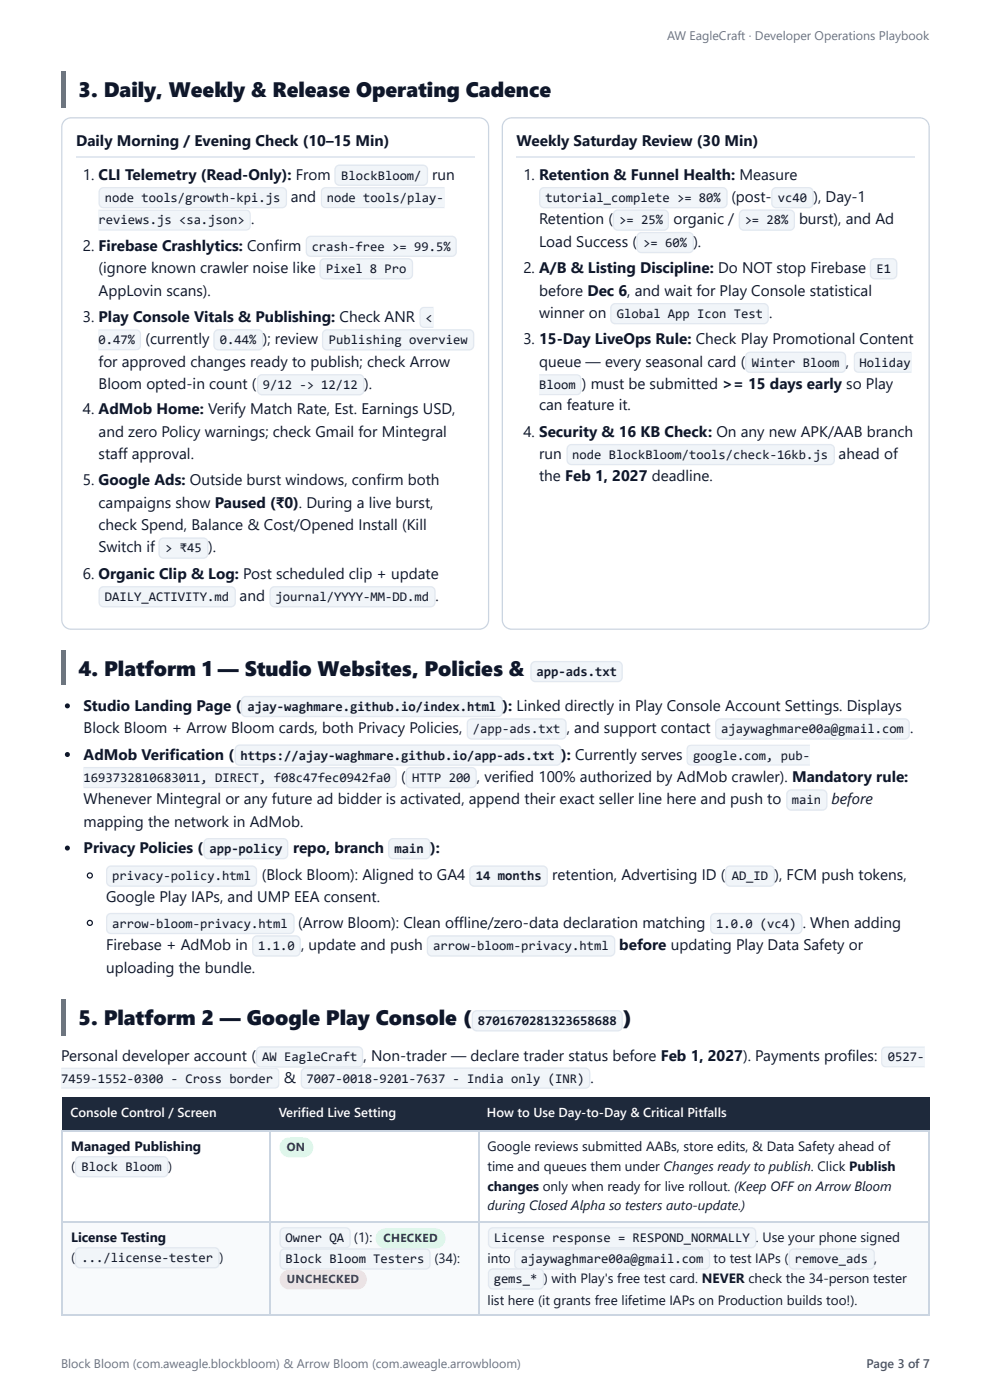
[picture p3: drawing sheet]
<svg xmlns="http://www.w3.org/2000/svg" width="210mm" height="297mm" viewBox="0 0 210 297" stroke-linecap="round" stroke-linejoin="round" font-family="sans-serif">
<defs><g id="words">
<g font-size="4.4" fill="#0f172a">
<text x="16.7" y="20.6">3. Daily, Weekly &amp; Release Operating Cadence</text>
<text x="16.7" y="143.4">4. Platform 1 — Studio Websites, Policies &amp;</text>
<text x="16.7" y="217.5">5. Platform 2 — Google Play Console (</text>
<text x="132.1" y="217.5">)</text>
</g>
<g font-size="3.2" fill="#0f172a">
<text x="16.1" y="31">Daily Morning / Evening Check (10–15 Min)</text>
<text x="109.5" y="31">Weekly Saturday Review (30 Min)</text>
<text x="17.6" y="38.1">1. CLI Telemetry (Read-Only): From</text>
<text x="91.6" y="38.1">run</text>
<text x="111" y="38.1">1. Retention &amp; Funnel Health: Measure</text>
<text x="53.2" y="47.6">.</text>
<text x="61.7" y="42.9">and</text>
<text x="114.3" y="47.6">Retention (</text>
<text x="142.8" y="47.6">organic /</text>
<text x="155.1" y="42.9">(post-</text>
<text x="169.4" y="47.6">burst), and Ad</text>
<text x="172.5" y="42.9">)</text>
<text x="173.4" y="42.9">, Day-1</text>
<text x="17.6" y="53.2">2. Firebase Crashlytics: Confirm</text>
<text x="114.3" y="52.4">Load Success (</text>
<text x="147" y="52.4">)</text>
<text x="148" y="52.4">.</text>
<text x="20.9" y="57.9">(ignore known crawler noise like</text>
<text x="111" y="57.9">2. A/B &amp; Listing Discipline: Do NOT stop Firebase</text>
<text x="20.9" y="62.7">AppLovin scans).</text>
<text x="114.3" y="62.7">before Dec 6, and wait for Play Console statistical</text>
<text x="17.6" y="68.3">3. Play Console Vitals &amp; Publishing: Check ANR</text>
<text x="114.3" y="67.5">winner on</text>
<text x="163.1" y="67.5">.</text>
<text x="20.9" y="77.8">for approved changes ready to publish; check Arrow</text>
<text x="30.9" y="73">(currently</text>
<text x="55.7" y="73">)</text>
<text x="56.7" y="73">; review</text>
<text x="111" y="73">3. 15-Day LiveOps Rule: Check Play Promotional Content</text>
<text x="114.3" y="77.8">queue — every seasonal card (</text>
<text x="179.3" y="77.8">,</text>
<text x="20.9" y="82.6">Bloom opted-in count (</text>
<text x="77.2" y="82.6">)</text>
<text x="78.2" y="82.6">.</text>
<text x="123.4" y="82.6">) must be submitted &gt;= 15 days early so Play</text>
<text x="17.6" y="87.8">4. AdMob Home: Verify Match Rate, Est. Earnings USD,</text>
<text x="114.3" y="87">can feature it.</text>
<text x="20.9" y="92.6">and zero Policy warnings; check Gmail for Mintegral</text>
<text x="111" y="92.6">4. Security &amp; 16 KB Check: On any new APK/AAB branch</text>
<text x="20.9" y="97.4">staff approval.</text>
<text x="114.3" y="97.4">run</text>
<text x="177.8" y="97.4">ahead of</text>
<text x="17.6" y="102.9">5. Google Ads: Outside burst windows, confirm both</text>
<text x="20.9" y="107.7">campaigns show Paused (₹0). During a live burst,</text>
<text x="114.3" y="102.1">the Feb 1, 2027 deadline.</text>
<text x="20.9" y="112.4">check Spend, Balance &amp; Cost/Opened Install (Kill</text>
<text x="20.9" y="117.2">Switch if</text>
<text x="44.1" y="117.2">)</text>
<text x="45.1" y="117.2">.</text>
<text x="17.6" y="122.8">6. Organic Clip &amp; Log: Post scheduled clip + update</text>
<text x="50.8" y="127.5">and</text>
<text x="92.3" y="127.5">.</text>
<text x="17.7" y="150.8">Studio Landing Page (</text>
<text x="17.7" y="155.6">Block Bloom + Arrow Bloom cards, both Privacy Policies,</text>
<text x="106.5" y="150.8">): Linked directly in Play Console Account Settings. Displays</text>
<text x="120.2" y="155.6">,</text>
<text x="121.8" y="155.6">and support contact</text>
<text x="193" y="155.6">.</text>
<text x="17.7" y="161.1">AdMob Verification (</text>
<text x="119" y="161.1">): Currently serves</text>
<text x="85.1" y="165.9">(</text>
<text x="101.1" y="165.9">,</text>
<text x="102.7" y="165.9">verified 100% authorized by AdMob crawler). Mandatory rule:</text>
<text x="17.7" y="170.7">Whenever Mintegral or any future ad bidder is activated, append their exact seller line here and push to</text>
<text x="176.3" y="170.7">before</text>
<text x="17.7" y="175.4">mapping the network in AdMob.</text>
<text x="17.7" y="181">Privacy Policies (</text>
<text x="62.1" y="181">repo, branch</text>
<text x="91.2" y="181">):</text>
<text x="22.5" y="191.3">Google Play IAPs, and UMP EEA consent.</text>
<text x="55.5" y="186.8">(Block Bloom): Aligned to GA4</text>
<text x="117.1" y="186.8">retention, Advertising ID (</text>
<text x="164.2" y="186.8">)</text>
<text x="165.2" y="186.8">, FCM push tokens,</text>
<text x="63.2" y="196.9">(Arrow Bloom): Clean offline/zero-data declaration matching</text>
<text x="170.2" y="196.9">.</text>
<text x="171.8" y="196.9">When adding</text>
<text x="22.5" y="201.6">Firebase + AdMob in</text>
<text x="63.8" y="201.6">,</text>
<text x="65.4" y="201.6">update and push</text>
<text x="131.3" y="201.6">before updating Play Data Safety or</text>
<text x="22.5" y="206.4">uploading the bundle.</text>
<text x="13" y="225.2">Personal developer account (</text>
<text x="77.1" y="225.2">,</text>
<text x="78.7" y="225.2">Non-trader — declare trader status before Feb 1, 2027). Payments profiles:</text>
<text x="60.1" y="229.7">&amp;</text>
<text x="125.2" y="229.7">.</text>
</g>
<g font-size="2.9" fill="#0f172a">
<text x="15.1" y="244.2">Managed Publishing</text>
<text x="103.3" y="244.2">Google reviews submitted AABs, store edits, &amp; Data Safety ahead of</text>
<text x="15.1" y="248.4">(</text>
<text x="35.7" y="248.4">)</text>
<text x="103.3" y="248.4">time and queues them under Changes readyto publish. Click Publish</text>
<text x="103.3" y="252.7">changes only when ready for live rollout. (Keep OFF on Arrow Bloom</text>
<text x="103.3" y="256.6">during Closed Alpha so testers auto-update.)</text>
<text x="15.1" y="263.5">License Testing</text>
<text x="75" y="263.5">(1):</text>
<text x="160.3" y="263.5">.</text>
<text x="161.7" y="263.5">Use your phone signed</text>
<text x="15.1" y="267.8">(</text>
<text x="46.5" y="267.8">)</text>
<text x="92.1" y="268">(34):</text>
<text x="103.3" y="268">into</text>
<text x="151.3" y="268">to test IAPs (</text>
<text x="185.3" y="268">,</text>
<text x="115.3" y="272.3">)</text>
<text x="116.9" y="272.3">with Play's free test card. NEVER check the 34-person tester</text>
<text x="103.3" y="276.8">list here (it grants free lifetime IAPs on Production builds too!).</text>
</g>
<g font-size="2.8" fill="#0f172a">
<text x="72.3" y="38.1">BlockBloom/</text>
<text x="20.9" y="47.6">reviews.js &lt;sa.json&gt;</text>
<text x="22.2" y="42.9">node tools/growth-kpi.js</text>
<text x="69.3" y="42.9">node tools/play-</text>
<text x="115.6" y="42.9">tutorial_complete &gt;= 80%</text>
<text x="131.3" y="47.6">&gt;= 25%</text>
<text x="157.9" y="47.6">&gt;= 28%</text>
<text x="164.9" y="42.9">vc40</text>
<text x="66.1" y="53.2">crash-free &gt;= 99.5%</text>
<text x="136.4" y="52.4">&gt;= 60%</text>
<text x="69.1" y="57.9">Pixel 8 Pro</text>
<text x="185.8" y="57.9">E1</text>
<text x="90.2" y="68.3">&lt;</text>
<text x="130.8" y="67.5">Global App Icon Test</text>
<text x="20.9" y="73">0.47%</text>
<text x="46.6" y="73">0.44%</text>
<text x="69.7" y="73">Publishing overview</text>
<text x="159.4" y="77.8">Winter Bloom</text>
<text x="182.2" y="77.8">Holiday</text>
<text x="55.7" y="82.6">9/12 -&gt; 12/12</text>
<text x="114.3" y="82.6">Bloom</text>
<text x="121.3" y="97.4">node BlockBloom/tools/check-16kb.js</text>
<text x="35" y="117.2">&gt; ₹45</text>
<text x="22.2" y="127.5">DAILY_ACTIVITY.md</text>
<text x="58.4" y="127.5">journal/YYYY-MM-DD.md</text>
<text x="113.8" y="143.4">app-ads.txt</text>
<text x="52.5" y="150.8">ajay-waghmare.github.io/index.html</text>
<text x="100.2" y="155.6">/app-ads.txt</text>
<text x="152.9" y="155.6">ajaywaghmare00a@gmail.com</text>
<text x="51" y="161.1">https://ajay-waghmare.github.io/app-ads.txt</text>
<text x="146.9" y="161.1">google.com, pub-</text>
<text x="17.7" y="165.9">1693732810683011, DIRECT, f08c47fec0942fa0</text>
<text x="87.4" y="165.9">HTTP 200</text>
<text x="167.9" y="170.7">main</text>
<text x="44.4" y="181">app-policy</text>
<text x="83.7" y="181">main</text>
<text x="23.8" y="186.8">privacy-policy.html</text>
<text x="100.9" y="186.8">14 months</text>
<text x="155.1" y="186.8">AD_ID</text>
<text x="23.8" y="196.9">arrow-bloom-privacy.html</text>
<text x="151.8" y="196.9">1.0.0 (vc4)</text>
<text x="54.8" y="201.6">1.1.0</text>
<text x="91.9" y="201.6">arrow-bloom-privacy.html</text>
<text x="101.3" y="217.5">8701670281323658688</text>
<text x="55.6" y="225.2">AW EagleCraft</text>
<text x="188.2" y="225.2">0527-</text>
<text x="13" y="229.7">7459-1552-0300 - Cross border</text>
<text x="65" y="229.7">7007-0018-9201-7637 - India only (INR)</text>
<text x="17.3" y="248.4">Block Bloom</text>
<text x="60.5" y="263.5">Owner QA</text>
<text x="104.7" y="263.5">License response = RESPOND_NORMALLY</text>
<text x="17.3" y="267.8">.../license-tester</text>
<text x="60.5" y="268">Block Bloom Testers</text>
<text x="110.4" y="268">ajaywaghmare00a@gmail.com</text>
<text x="168.5" y="268">remove_ads</text>
<text x="104.7" y="272.3">gems_*</text>
</g>
<g font-size="2.8" fill="#fff">
<text x="14.9" y="237.1">Console Control / Screen</text>
<text x="59.1" y="237.1">Verified Live Setting</text>
<text x="103.2" y="237.1">How to Use Day-to-Day &amp; Critical Pitfalls</text>
</g>
<g font-size="2.6" fill="#64748b">
<text x="141.5" y="8.5">AW EagleCraft · Developer Operations Playbook</text>
<text x="13" y="290.2">Block Bloom (com.aweagle.blockbloom) &amp; Arrow Bloom (com.aweagle.arrowbloom)</text>
</g>
<text font-size="2.6" fill="#475569" x="183.7" y="290.2">Page 3 of 7</text>
<g font-size="2.5" fill="#166534">
<text x="60.8" y="244.2">ON</text>
<text x="81.3" y="263.5">CHECKED</text>
</g>
<text font-size="2.5" fill="#991b1b" x="60.8" y="272.3">UNCHECKED</text>
</g></defs>
<g fill="#2563eb">
<path d="M13 15.1h1v7.7h-1z"/>
<path d="M13 137.8h1v7.5h-1z"/>
<path d="M13 211.9h1v7.7h-1z"/>
</g>
<g fill="#1e293b">
<path d="M13.2 232.8h43.9v6.9h-43.9z"/>
<path d="M57.1 232.8h44.2v6.9h-44.2z"/>
<path d="M101.3 232.8h95.7v6.9h-95.7z"/>
</g>
<g fill="#f8fafc">
<path d="M13.2 259h43.9v20.1h-43.9z"/>
<path d="M57.1 259h44.2v20.1h-44.2z"/>
<path d="M101.3 259h95.7v20.1h-95.7z"/>
</g>
<path d="M13 239.8h184M13.1 239.7v39.4M57.3 239.7v39.4M101.5 239.7v39.4M13 259.2h184M13 279h184" fill="none" stroke="#cbd5e1" stroke-width=".26"/>
<path d="M196.9 239.7v39.4" fill="none" stroke="#cbd5e1" stroke-width=".21"/>
<path d="M13.7 25.6l.6-.4 .8-.2h86.5a1.98 1.98 0 0 1 2 2v104.5a1.98 1.98 0 0 1-2 2h-86.5a1.98 1.98 0 0 1-2-2v-104.5l.1-.8z" fill="#fff"/>
<path d="M13.7 25.6l.6-.4 .8-.2h86.5a1.98 1.98 0 0 1 2 2v104.5a1.98 1.98 0 0 1-2 2h-86.5a1.98 1.98 0 0 1-2-2v-104.5l.1-.8z" fill="none" stroke="#cbd5e1" stroke-width=".26"/>
<path d="M16.1 33.2h84.4" fill="none" stroke="#e2e8f0" stroke-width=".26"/>
<path d="M71.2 35.2l.8-.3h17.7a1.06 1.06 0 0 1 1.1 1.1v2.4a1.06 1.06 0 0 1-1.1 1h-17.7a1.06 1.06 0 0 1-1.1-1v-2.6z" fill="#f1f5f9"/>
<path d="M71.3 35.3l.7-.2h17.7a.93 .93 0 0 1 .9 .9v2.4a.93 .93 0 0 1-.9 .9h-17.7a.93 .93 0 0 1-1-.9v-2.4z" fill="none" stroke="#e2e8f0" stroke-width=".26"/>
<path d="M21.2 40l.8-.3h37.8a1.06 1.06 0 0 1 1.1 1v2.4a1.06 1.06 0 0 1-1.1 1.1h-37.8a1.06 1.06 0 0 1-1.1-1.1v-2.6z" fill="#f1f5f9"/>
<path d="M21.3 40.1l.7-.3h37.8a.93 .93 0 0 1 .9 .9v2.4a.93 .93 0 0 1-.9 1h-37.8a.93 .93 0 0 1-1-1v-2.4z" fill="none" stroke="#e2e8f0" stroke-width=".26"/>
<path d="M68.3 40l.8-.3h25.1v4.5h-25.1a1.06 1.06 0 0 1-1.1-1.1v-2.6z" fill="#f1f5f9"/>
<g fill="#e2e8f0">
<path d="M68 39.7h26.2v.7h-26.2z"/>
<path d="M68 43.5h26.2v.7h-26.2z"/>
<path d="M68 39.7h.7v4.5h-.7z"/>
</g>
<path d="M20.9 44.5h31.2a1.06 1.06 0 0 1 1.1 1v2.4a1.06 1.06 0 0 1-1.1 1h-31.2z" fill="#f1f5f9"/>
<g fill="#e2e8f0">
<path d="M20.9 44.5h32.3v.7h-32.3z"/>
<path d="M20.9 48.2h32.3v.7h-32.3z"/>
<path d="M52.5 44.5h.7v4.4h-.7z"/>
</g>
<path d="M65.1 50.3l.8-.3h29.9a1.06 1.06 0 0 1 1 1.1v2.3a1.06 1.06 0 0 1-1 1.1h-29.9a1.06 1.06 0 0 1-1.1-1.1v-2.5z" fill="#f1f5f9"/>
<path d="M65.2 50.4l.7-.3h29.9a.93 .93 0 0 1 .9 1v2.3a.93 .93 0 0 1-.9 1h-29.9a.93 .93 0 0 1-.9-1v-2.3z" fill="none" stroke="#e2e8f0" stroke-width=".26"/>
<path d="M68 55.1l.8-.3h17.7a1.06 1.06 0 0 1 1.1 1v2.4a1.06 1.06 0 0 1-1.1 1.1h-17.7a1.06 1.06 0 0 1-1.1-1.1l.1-2.6z" fill="#f1f5f9"/>
<path d="M68.1 55.2l.7-.3h17.7a.93 .93 0 0 1 .9 .9v2.4a.93 .93 0 0 1-.9 .9h-17.7a.93 .93 0 0 1-.9-.9v-2.4z" fill="none" stroke="#e2e8f0" stroke-width=".26"/>
<path d="M89.2 65.4l.6-.3h2.1v4.5h-1.9a1.06 1.06 0 0 1-1.1-1.1v-2.6z" fill="#f1f5f9"/>
<g fill="#e2e8f0">
<path d="M88.9 65.1h2.9v.7h-2.9z"/>
<path d="M88.9 68.9h2.9v.7h-2.9z"/>
<path d="M88.9 65.1h.7v4.5h-.7z"/>
</g>
<path d="M20.9 69.9h7.9a1.06 1.06 0 0 1 1.1 1v2.4a1.06 1.06 0 0 1-1.1 1h-7.9z" fill="#f1f5f9"/>
<g fill="#e2e8f0">
<path d="M20.9 69.9h9v.7h-9z"/>
<path d="M20.9 73.6h9v.7h-9z"/>
<path d="M29.2 69.9h.7v4.4h-.7z"/>
</g>
<path d="M45.6 70.2l.7-.3h8.5a1.06 1.06 0 0 1 1 1v2.4a1.06 1.06 0 0 1-1 1h-8.5a1.06 1.06 0 0 1-1.1-1l.1-2.6z" fill="#f1f5f9"/>
<path d="M45.6 70.3l.7-.3h8.5a.93 .93 0 0 1 .9 .9v2.4a.93 .93 0 0 1-.9 .9h-8.5a.93 .93 0 0 1-.9-.9v-2.4z" fill="none" stroke="#e2e8f0" stroke-width=".26"/>
<path d="M68.6 70.2l.7-.3h30.2a1.06 1.06 0 0 1 1 1v2.4a1.06 1.06 0 0 1-1 1h-30.2a1.06 1.06 0 0 1-1-1v-2.6z" fill="#f1f5f9"/>
<path d="M68.7 70.3l.6-.3h30.2a.93 .93 0 0 1 .9 .9v2.4a.93 .93 0 0 1-.9 .9h-30.2a.93 .93 0 0 1-.9-.9v-2.4z" fill="none" stroke="#e2e8f0" stroke-width=".26"/>
<path d="M54.8 79.7l.8-.3h20.6a1.06 1.06 0 0 1 1.1 1v2.4a1.06 1.06 0 0 1-1.1 1.1h-20.6a1.06 1.06 0 0 1-1.1-1.1v-2.6z" fill="#f1f5f9"/>
<path d="M54.9 79.8l.7-.3h20.6a.93 .93 0 0 1 .9 .9v2.4a.93 .93 0 0 1-.9 .9h-20.6a.93 .93 0 0 1-1-.9v-2.4z" fill="none" stroke="#e2e8f0" stroke-width=".26"/>
<path d="M33.9 114.3l.8-.3h8.4a1.06 1.06 0 0 1 1.1 1.1v2.4a1.06 1.06 0 0 1-1.1 1h-8.4a1.06 1.06 0 0 1-1.1-1v-2.6z" fill="#f1f5f9"/>
<path d="M34 114.4l.7-.2h8.4a.93 .93 0 0 1 1 .9v2.4a.93 .93 0 0 1-1 .9h-8.4a.93 .93 0 0 1-1-.9v-2.4z" fill="none" stroke="#e2e8f0" stroke-width=".26"/>
<path d="M21.2 124.7l.8-.3h26.9a1.06 1.06 0 0 1 1.1 1v2.4a1.06 1.06 0 0 1-1.1 1.1h-26.9a1.06 1.06 0 0 1-1.1-1.1v-2.6z" fill="#f1f5f9"/>
<path d="M21.3 124.8l.7-.3h26.9a.93 .93 0 0 1 1 .9v2.4a.93 .93 0 0 1-1 .9h-26.9a.93 .93 0 0 1-1-.9v-2.4z" fill="none" stroke="#e2e8f0" stroke-width=".26"/>
<path d="M57.5 124.7l.7-.3h33.1a1.06 1.06 0 0 1 1 1v2.4a1.06 1.06 0 0 1-1 1.1h-33.1a1.06 1.06 0 0 1-1.1-1.1l.1-2.6z" fill="#f1f5f9"/>
<path d="M57.6 124.8l.6-.3h33.1a.93 .93 0 0 1 .9 .9v2.4a.93 .93 0 0 1-.9 .9h-33.1a.93 .93 0 0 1-.9-.9v-2.4z" fill="none" stroke="#e2e8f0" stroke-width=".26"/>
<path d="M107.1 25.6l.6-.4 .8-.2h86.5a1.98 1.98 0 0 1 2 2v104.5a1.98 1.98 0 0 1-2 2h-86.5a1.98 1.98 0 0 1-2-2v-104.5l.1-.8z" fill="#fff"/>
<path d="M107.1 25.6l.6-.4 .8-.2h86.5a1.98 1.98 0 0 1 2 2v104.5a1.98 1.98 0 0 1-2 2h-86.5a1.98 1.98 0 0 1-2-2v-104.5l.1-.8z" fill="none" stroke="#cbd5e1" stroke-width=".26"/>
<path d="M109.5 33.2h84.4" fill="none" stroke="#e2e8f0" stroke-width=".26"/>
<path d="M114.6 40l.8-.3h37.8a1.06 1.06 0 0 1 1.1 1v2.4a1.06 1.06 0 0 1-1.1 1.1h-37.8a1.06 1.06 0 0 1-1.1-1.1v-2.6z" fill="#f1f5f9"/>
<path d="M114.7 40.1l.7-.3h37.8a.93 .93 0 0 1 .9 .9v2.4a.93 .93 0 0 1-.9 1h-37.8a.93 .93 0 0 1-1-1v-2.4z" fill="none" stroke="#e2e8f0" stroke-width=".26"/>
<path d="M163.8 40l.8-.3h6.8a1.06 1.06 0 0 1 1.1 1v2.4a1.06 1.06 0 0 1-1.1 1.1h-6.8a1.06 1.06 0 0 1-1.1-1.1v-2.6z" fill="#f1f5f9"/>
<path d="M163.9 40.1l.7-.3h6.8a.93 .93 0 0 1 1 .9v2.4a.93 .93 0 0 1-1 1h-6.8a.93 .93 0 0 1-1-1v-2.4z" fill="none" stroke="#e2e8f0" stroke-width=".26"/>
<path d="M130.2 44.8l.8-.3h9.8a1.06 1.06 0 0 1 1 1v2.4a1.06 1.06 0 0 1-1 1h-9.8a1.06 1.06 0 0 1-1.1-1v-2.6z" fill="#f1f5f9"/>
<path d="M130.3 44.9l.7-.3h9.8a.93 .93 0 0 1 .9 .9v2.4a.93 .93 0 0 1-.9 .9h-9.8a.93 .93 0 0 1-1-.9v-2.4z" fill="none" stroke="#e2e8f0" stroke-width=".26"/>
<path d="M156.9 44.8l.8-.3h9.8a1.06 1.06 0 0 1 1 1v2.4a1.06 1.06 0 0 1-1 1h-9.8a1.06 1.06 0 0 1-1.1-1l.1-2.6z" fill="#f1f5f9"/>
<path d="M157 44.9l.7-.3h9.8a.93 .93 0 0 1 .9 .9v2.4a.93 .93 0 0 1-.9 .9h-9.8a.93 .93 0 0 1-.9-.9v-2.4z" fill="none" stroke="#e2e8f0" stroke-width=".26"/>
<path d="M135.2 49.5l.8-.3h10a1.06 1.06 0 0 1 1.1 1.1v2.4a1.06 1.06 0 0 1-1.1 1h-10a1.06 1.06 0 0 1-1.1-1l.1-2.6z" fill="#f1f5f9"/>
<path d="M135.3 49.6l.7-.3h10a.93 .93 0 0 1 1 1v2.4a.93 .93 0 0 1-1 .9h-10a.93 .93 0 0 1-.9-.9v-2.4z" fill="none" stroke="#e2e8f0" stroke-width=".26"/>
<path d="M184.7 55.1l.8-.3h3.7a1.06 1.06 0 0 1 1 1v2.4a1.06 1.06 0 0 1-1 1.1h-3.7a1.06 1.06 0 0 1-1.1-1.1v-2.6z" fill="#f1f5f9"/>
<path d="M184.8 55.2l.7-.3h3.7a.93 .93 0 0 1 .9 .9v2.4a.93 .93 0 0 1-.9 .9h-3.7a.93 .93 0 0 1-1-.9v-2.4z" fill="none" stroke="#e2e8f0" stroke-width=".26"/>
<path d="M129.7 64.6l.7-.3h31.5a1.06 1.06 0 0 1 1.1 1.1v2.3a1.06 1.06 0 0 1-1.1 1.1h-31.5a1.06 1.06 0 0 1-1-1.1v-2.6z" fill="#f1f5f9"/>
<path d="M129.8 64.7l.6-.3h31.5a.93 .93 0 0 1 1 1v2.3a.93 .93 0 0 1-1 1h-31.5a.93 .93 0 0 1-.9-1v-2.3z" fill="none" stroke="#e2e8f0" stroke-width=".26"/>
<path d="M158.3 74.9l.7-.3h19.3a1.06 1.06 0 0 1 1.1 1.1v2.4a1.06 1.06 0 0 1-1.1 1h-19.3a1.06 1.06 0 0 1-1-1v-2.6z" fill="#f1f5f9"/>
<path d="M158.4 75l.6-.3h19.3a.93 .93 0 0 1 1 1v2.4a.93 .93 0 0 1-1 .9h-19.3a.93 .93 0 0 1-.9-.9v-2.4z" fill="none" stroke="#e2e8f0" stroke-width=".26"/>
<path d="M181.3 74.9l.7-.3h11.2v4.5h-11.2a1.06 1.06 0 0 1-1-1v-2.6z" fill="#f1f5f9"/>
<g fill="#e2e8f0">
<path d="M181 74.6h12.1v.7h-12.1z"/>
<path d="M181 78.4h12.1v.7h-12.1z"/>
<path d="M181 74.6h.7v4.5h-.7z"/>
</g>
<path d="M114.2 79.4h8a1.06 1.06 0 0 1 1.1 1v2.4a1.06 1.06 0 0 1-1.1 1.1h-8z" fill="#f1f5f9"/>
<g fill="#e2e8f0">
<path d="M114.3 79.4h9v.7h-9z"/>
<path d="M114.3 83.2h9v.7h-9z"/>
<path d="M122.6 79.4h.7v4.5h-.7z"/>
</g>
<path d="M120.4 94.5l.8-.3h54.7a1.06 1.06 0 0 1 1.1 1.1v2.3a1.06 1.06 0 0 1-1.1 1.1h-54.7a1.06 1.06 0 0 1-1.1-1.1v-2.6z" fill="#f1f5f9"/>
<path d="M120.5 94.6l.7-.3h54.7a.93 .93 0 0 1 1 1v2.3a.93 .93 0 0 1-1 1h-54.7a.93 .93 0 0 1-.9-1v-2.3z" fill="none" stroke="#e2e8f0" stroke-width=".26"/>
<path d="M112.8 140.5l.7-.3h17.5a1.06 1.06 0 0 1 1 1.1v2.4a1.06 1.06 0 0 1-1 1h-17.5a1.06 1.06 0 0 1-1.1-1l.1-2.6z" fill="#f1f5f9"/>
<path d="M112.9 140.6l.6-.2h17.5a.93 .93 0 0 1 .9 .9v2.4a.93 .93 0 0 1-.9 .9h-17.5a.93 .93 0 0 1-.9-.9v-2.4z" fill="none" stroke="#e2e8f0" stroke-width=".26"/>
<circle cx="14.3" cy="149.8" r=".53" fill="#0f172a"/>
<path d="M51.4 147.9l.7-.3h53.5a1.06 1.06 0 0 1 1 1.1v2.4a1.06 1.06 0 0 1-1 1h-53.5a1.06 1.06 0 0 1-1-1v-2.6z" fill="#f1f5f9"/>
<path d="M51.5 148l.6-.2h53.5a.93 .93 0 0 1 .9 .9v2.4a.93 .93 0 0 1-.9 .9h-53.5a.93 .93 0 0 1-.9-.9v-2.4z" fill="none" stroke="#e2e8f0" stroke-width=".26"/>
<path d="M99.3 152.7l.7-.3h19.1a1.06 1.06 0 0 1 1 1.1v2.3a1.06 1.06 0 0 1-1 1.1h-19.1a1.06 1.06 0 0 1-1-1.1v-2.5z" fill="#f1f5f9"/>
<path d="M99.4 152.8l.6-.3h19.1a.93 .93 0 0 1 .9 1v2.3a.93 .93 0 0 1-.9 1h-19.1a.93 .93 0 0 1-.9-1v-2.3z" fill="none" stroke="#e2e8f0" stroke-width=".26"/>
<path d="M151.9 152.7l.8-.3h39.1a1.06 1.06 0 0 1 1.1 1.1v2.3a1.06 1.06 0 0 1-1.1 1.1h-39.1a1.06 1.06 0 0 1-1.1-1.1v-2.5z" fill="#f1f5f9"/>
<path d="M152 152.8l.7-.3h39.1a.93 .93 0 0 1 .9 1v2.3a.93 .93 0 0 1-.9 1h-39.1a.93 .93 0 0 1-1-1v-2.3z" fill="none" stroke="#e2e8f0" stroke-width=".26"/>
<circle cx="14.3" cy="160.1" r=".53" fill="#0f172a"/>
<path d="M50.1 158.3l.7-.3h67.2a1.06 1.06 0 0 1 1.1 1v2.4a1.06 1.06 0 0 1-1.1 1.1h-67.2a1.06 1.06 0 0 1-1.1-1.1l.1-2.6z" fill="#f1f5f9"/>
<path d="M50.1 158.4l.7-.3h67.2a.93 .93 0 0 1 .9 .9v2.4a.93 .93 0 0 1-.9 .9h-67.2a.93 .93 0 0 1-.9-.9v-2.4z" fill="none" stroke="#e2e8f0" stroke-width=".26"/>
<path d="M145.8 158.3l.8-.3h25.2v4.5h-25.2a1.06 1.06 0 0 1-1.1-1.1v-2.6z" fill="#f1f5f9"/>
<g fill="#e2e8f0">
<path d="M145.5 158h26.2v.7h-26.2z"/>
<path d="M145.5 161.7h26.2v.8h-26.2z"/>
<path d="M145.5 158h.7v4.5h-.7z"/>
</g>
<path d="M17.7 162.7h65.4a1.06 1.06 0 0 1 1 1.1v2.4a1.06 1.06 0 0 1-1 1h-65.4z" fill="#f1f5f9"/>
<g fill="#e2e8f0">
<path d="M17.7 162.7h66.4v.7h-66.4z"/>
<path d="M17.7 166.5h66.4v.7h-66.4z"/>
<path d="M83.4 162.7h.7v4.5h-.7z"/>
</g>
<path d="M86.3 163l.7-.3h13a1.06 1.06 0 0 1 1.1 1.1v2.4a1.06 1.06 0 0 1-1.1 1h-13a1.06 1.06 0 0 1-1-1v-2.6z" fill="#f1f5f9"/>
<path d="M86.4 163.1l.6-.2h13a.93 .93 0 0 1 .9 .9v2.4a.93 .93 0 0 1-.9 .9h-13a.93 .93 0 0 1-.9-.9v-2.4z" fill="none" stroke="#e2e8f0" stroke-width=".26"/>
<path d="M167 167.8l.7-.3h6.7a1.06 1.06 0 0 1 1 1v2.4a1.06 1.06 0 0 1-1 1.1h-6.7a1.06 1.06 0 0 1-1-1.1v-2.6z" fill="#f1f5f9"/>
<path d="M167.1 167.9l.6-.3h6.7a.93 .93 0 0 1 .9 .9v2.4a.93 .93 0 0 1-.9 .9h-6.7a.93 .93 0 0 1-.9-.9v-2.4z" fill="none" stroke="#e2e8f0" stroke-width=".26"/>
<circle cx="14.3" cy="179.9" r=".53" fill="#0f172a"/>
<path d="M43.4 178.1l.8-.3h15.9a1.06 1.06 0 0 1 1 1.1v2.3a1.06 1.06 0 0 1-1 1.1h-15.9a1.06 1.06 0 0 1-1.1-1.1v-2.5z" fill="#f1f5f9"/>
<path d="M43.5 178.2l.7-.3h15.9a.93 .93 0 0 1 .9 1v2.3a.93 .93 0 0 1-.9 1h-15.9a.93 .93 0 0 1-.9-1v-2.3z" fill="none" stroke="#e2e8f0" stroke-width=".26"/>
<path d="M82.6 178.1l.7-.3h6.9a1.06 1.06 0 0 1 1.1 1.1v2.3a1.06 1.06 0 0 1-1.1 1.1h-6.9a1.06 1.06 0 0 1-1-1.1v-2.5z" fill="#f1f5f9"/>
<path d="M82.7 178.2l.6-.3h6.9a.93 .93 0 0 1 .9 1v2.3a.93 .93 0 0 1-.9 1h-6.9a.93 .93 0 0 1-.9-1v-2.3z" fill="none" stroke="#e2e8f0" stroke-width=".26"/>
<circle cx="19" cy="185.7" r=".53" fill="none" stroke="#0f172a" stroke-width=".26"/>
<path d="M22.8 183.9l.7-.3h29.9a1.06 1.06 0 0 1 1.1 1.1v2.4a1.06 1.06 0 0 1-1.1 1h-29.9a1.06 1.06 0 0 1-1-1v-2.6z" fill="#f1f5f9"/>
<path d="M22.9 184l.6-.2h29.9a.93 .93 0 0 1 1 .9v2.4a.93 .93 0 0 1-1 .9h-29.9a.93 .93 0 0 1-.9-.9v-2.4z" fill="none" stroke="#e2e8f0" stroke-width=".26"/>
<path d="M99.8 183.9l.7-.3h14.6a1.06 1.06 0 0 1 1.1 1.1v2.4a1.06 1.06 0 0 1-1.1 1h-14.6a1.06 1.06 0 0 1-1-1v-2.6z" fill="#f1f5f9"/>
<path d="M99.9 184l.6-.2h14.6a.93 .93 0 0 1 .9 .9v2.4a.93 .93 0 0 1-.9 .9h-14.6a.93 .93 0 0 1-.9-.9v-2.4z" fill="none" stroke="#e2e8f0" stroke-width=".26"/>
<path d="M154 183.9l.8-.3h8.4a1.06 1.06 0 0 1 1.1 1.1v2.4a1.06 1.06 0 0 1-1.1 1h-8.4a1.06 1.06 0 0 1-1.1-1v-2.6z" fill="#f1f5f9"/>
<path d="M154.1 184l.7-.2h8.4a.93 .93 0 0 1 1 .9v2.4a.93 .93 0 0 1-1 .9h-8.4a.93 .93 0 0 1-.9-.9v-2.4z" fill="none" stroke="#e2e8f0" stroke-width=".26"/>
<circle cx="19" cy="195.8" r=".53" fill="none" stroke="#0f172a" stroke-width=".26"/>
<path d="M22.8 194l.7-.3h37.9a1.06 1.06 0 0 1 1 1v2.4a1.06 1.06 0 0 1-1 1.1h-37.9a1.06 1.06 0 0 1-1-1.1v-2.6z" fill="#f1f5f9"/>
<path d="M22.9 194.1l.6-.3h37.9a.93 .93 0 0 1 .9 .9v2.4a.93 .93 0 0 1-.9 .9h-37.9a.93 .93 0 0 1-.9-.9v-2.4z" fill="none" stroke="#e2e8f0" stroke-width=".26"/>
<path d="M150.9 194l.7-.3h17.5a1.06 1.06 0 0 1 1 1v2.4a1.06 1.06 0 0 1-1 1.1h-17.5a1.06 1.06 0 0 1-1.1-1.1l.1-2.6z" fill="#f1f5f9"/>
<path d="M151 194.1l.6-.3h17.5a.93 .93 0 0 1 .9 .9v2.4a.93 .93 0 0 1-.9 .9h-17.5a.93 .93 0 0 1-.9-.9v-2.4z" fill="none" stroke="#e2e8f0" stroke-width=".26"/>
<path d="M53.8 198.7l.7-.3h8.2a1.06 1.06 0 0 1 1.1 1.1v2.4a1.06 1.06 0 0 1-1.1 1h-8.2a1.06 1.06 0 0 1-1.1-1l.1-2.6z" fill="#f1f5f9"/>
<path d="M53.8 198.8l.7-.2h8.2a.93 .93 0 0 1 .9 .9v2.4a.93 .93 0 0 1-.9 .9h-8.2a.93 .93 0 0 1-.9-.9v-2.4z" fill="none" stroke="#e2e8f0" stroke-width=".26"/>
<path d="M90.8 198.7l.7-.3h37.9a1.06 1.06 0 0 1 1 1.1v2.4a1.06 1.06 0 0 1-1 1h-37.9a1.06 1.06 0 0 1-1-1v-2.6z" fill="#f1f5f9"/>
<path d="M90.9 198.8l.6-.2h37.9a.93 .93 0 0 1 .9 .9v2.4a.93 .93 0 0 1-.9 .9h-37.9a.93 .93 0 0 1-.9-.9v-2.4z" fill="none" stroke="#e2e8f0" stroke-width=".26"/>
<path d="M100.3 214.6l.8-.3h29.9a1.06 1.06 0 0 1 1 1.1v2.4a1.06 1.06 0 0 1-1 1h-29.9a1.06 1.06 0 0 1-1.1-1v-2.6z" fill="#f1f5f9"/>
<path d="M100.4 214.7l.7-.3h29.9a.93 .93 0 0 1 .9 1v2.4a.93 .93 0 0 1-.9 .9h-29.9a.93 .93 0 0 1-1-.9v-2.4z" fill="none" stroke="#e2e8f0" stroke-width=".26"/>
<path d="M54.5 222.3l.8-.3h20.6a1.06 1.06 0 0 1 1.1 1v2.4a1.06 1.06 0 0 1-1.1 1.1h-20.6a1.06 1.06 0 0 1-1.1-1.1l.1-2.6z" fill="#f1f5f9"/>
<path d="M54.6 222.4l.7-.3h20.6a.93 .93 0 0 1 1 .9v2.4a.93 .93 0 0 1-1 1h-20.6a.93 .93 0 0 1-.9-1v-2.4z" fill="none" stroke="#e2e8f0" stroke-width=".26"/>
<path d="M187.1 222.3l.8-.3h8.2v4.5h-8.2a1.06 1.06 0 0 1-1.1-1.1v-2.6z" fill="#f1f5f9"/>
<g fill="#e2e8f0">
<path d="M186.8 222h9.3v.7h-9.3z"/>
<path d="M186.8 225.8h9.3v.7h-9.3z"/>
<path d="M186.8 222h.7v4.5h-.7z"/>
</g>
<path d="M12.9 226.5h45.3a1.06 1.06 0 0 1 1.1 1v2.4a1.06 1.06 0 0 1-1.1 1.1h-45.3z" fill="#f1f5f9"/>
<g fill="#e2e8f0">
<path d="M13 226.5h46.3v.7h-46.3z"/>
<path d="M13 230.3h46.3v.7h-46.3z"/>
<path d="M58.6 226.5h.7v4.5h-.7z"/>
</g>
<path d="M64.1 226.8l.7-.3h59.3a1.06 1.06 0 0 1 1 1v2.4a1.06 1.06 0 0 1-1 1.1h-59.3a1.06 1.06 0 0 1-1-1.1v-2.6z" fill="#f1f5f9"/>
<path d="M64.2 226.9l.6-.3h59.3a.93 .93 0 0 1 .9 .9v2.4a.93 .93 0 0 1-.9 .9h-59.3a.93 .93 0 0 1-.9-.9v-2.4z" fill="none" stroke="#e2e8f0" stroke-width=".26"/>
<path d="M16.2 245.6l.7-.3h17.8a1.06 1.06 0 0 1 1 1v2.4a1.06 1.06 0 0 1-1 1.1h-17.8a1.06 1.06 0 0 1-1-1.1v-2.6z" fill="#f1f5f9"/>
<path d="M16.3 245.7l.6-.3h17.8a.93 .93 0 0 1 .9 .9v2.4a.93 .93 0 0 1-.9 .9h-17.8a.93 .93 0 0 1-.9-.9v-2.4z" fill="none" stroke="#e2e8f0" stroke-width=".26"/>
<path d="M59.9 241.9a2.12 2.12 0 0 1 1.5-.6h2.9a2.12 2.12 0 0 1 2.1 2.1 2.12 2.12 0 0 1-2.1 2.1h-2.9a2.12 2.12 0 0 1-2-1.3 2.12 2.12 0 0 1 .5-2.3z" fill="#dcfce7"/>
<path d="M16.2 264.9l.7-.3h28.6a1.06 1.06 0 0 1 1.1 1v2.4a1.06 1.06 0 0 1-1.1 1.1h-28.6a1.06 1.06 0 0 1-1-1.1v-2.6z" fill="#f1f5f9"/>
<path d="M16.3 265l.6-.3h28.6a.93 .93 0 0 1 .9 .9v2.4a.93 .93 0 0 1-.9 .9h-28.6a.93 .93 0 0 1-.9-.9v-2.4z" fill="none" stroke="#e2e8f0" stroke-width=".26"/>
<path d="M59.6 260.7l.7-.3h13a1.06 1.06 0 0 1 1 1v2.4a1.06 1.06 0 0 1-1 1h-13a1.06 1.06 0 0 1-1-1v-2.6z" fill="#f1f5f9"/>
<path d="M59.7 260.8l.6-.3h13a.93 .93 0 0 1 .9 .9v2.4a.93 .93 0 0 1-.9 .9h-13a.93 .93 0 0 1-.9-.9v-2.4z" fill="none" stroke="#e2e8f0" stroke-width=".26"/>
<path d="M80.3 261.2a2.12 2.12 0 0 1 1.5-.6h10.5a2.12 2.12 0 0 1 2.2 2.1 2.12 2.12 0 0 1-2.2 2.1h-10.5a2.12 2.12 0 0 1-2-1.3 2.12 2.12 0 0 1 .5-2.3z" fill="#dcfce7"/>
<path d="M59.6 265.2l.7-.4h29.9a1.06 1.06 0 0 1 1.1 1.1v2.4a1.06 1.06 0 0 1-1.1 1h-29.9a1.06 1.06 0 0 1-1-1v-2.6z" fill="#f1f5f9"/>
<path d="M59.7 265.3l.6-.3h29.9a.93 .93 0 0 1 .9 .9v2.4a.93 .93 0 0 1-.9 .9h-29.9a.93 .93 0 0 1-.9-.9v-2.4z" fill="none" stroke="#e2e8f0" stroke-width=".26"/>
<path d="M59.9 270a2.12 2.12 0 0 1 1.5-.7h14.3a2.12 2.12 0 0 1 2.1 2.2 2.12 2.12 0 0 1-2.1 2.1h-14.3a2.12 2.12 0 0 1-2-1.3 2.12 2.12 0 0 1 .5-2.3z" fill="#fee2e2"/>
<path d="M103.8 260.7l.7-.3h54.8a1.06 1.06 0 0 1 1 1v2.4a1.06 1.06 0 0 1-1 1h-54.8a1.06 1.06 0 0 1-1-1v-2.6z" fill="#f1f5f9"/>
<path d="M103.9 260.8l.6-.3h54.8a.93 .93 0 0 1 .9 .9v2.4a.93 .93 0 0 1-.9 .9h-54.8a.93 .93 0 0 1-.9-.9v-2.4z" fill="none" stroke="#e2e8f0" stroke-width=".26"/>
<path d="M109.3 265.2l.8-.4h39.4a1.06 1.06 0 0 1 1 1.1v2.4a1.06 1.06 0 0 1-1 1h-39.4a1.06 1.06 0 0 1-1.1-1v-2.6z" fill="#f1f5f9"/>
<path d="M109.4 265.3l.7-.3h39.4a.93 .93 0 0 1 .9 .9v2.4a.93 .93 0 0 1-.9 .9h-39.4a.93 .93 0 0 1-1-.9v-2.4z" fill="none" stroke="#e2e8f0" stroke-width=".26"/>
<path d="M167.5 265.2l.8-.4h16.1a1.06 1.06 0 0 1 1.1 1.1v2.4a1.06 1.06 0 0 1-1.1 1h-16.1a1.06 1.06 0 0 1-1.1-1v-2.6z" fill="#f1f5f9"/>
<path d="M167.6 265.3l.7-.3h16.1a.93 .93 0 0 1 .9 .9v2.4a.93 .93 0 0 1-.9 .9h-16.1a.93 .93 0 0 1-1-.9v-2.4z" fill="none" stroke="#e2e8f0" stroke-width=".26"/>
<path d="M103.8 269.4l.7-.3h9.8a1.06 1.06 0 0 1 1.1 1v2.4a1.06 1.06 0 0 1-1.1 1.1h-9.8a1.06 1.06 0 0 1-1-1.1v-2.6z" fill="#f1f5f9"/>
<path d="M103.9 269.5l.6-.3h9.8a.93 .93 0 0 1 .9 .9v2.4a.93 .93 0 0 1-.9 .9h-9.8a.93 .93 0 0 1-.9-.9v-2.4z" fill="none" stroke="#e2e8f0" stroke-width=".26"/>
<use href="#words"/>
</svg>
